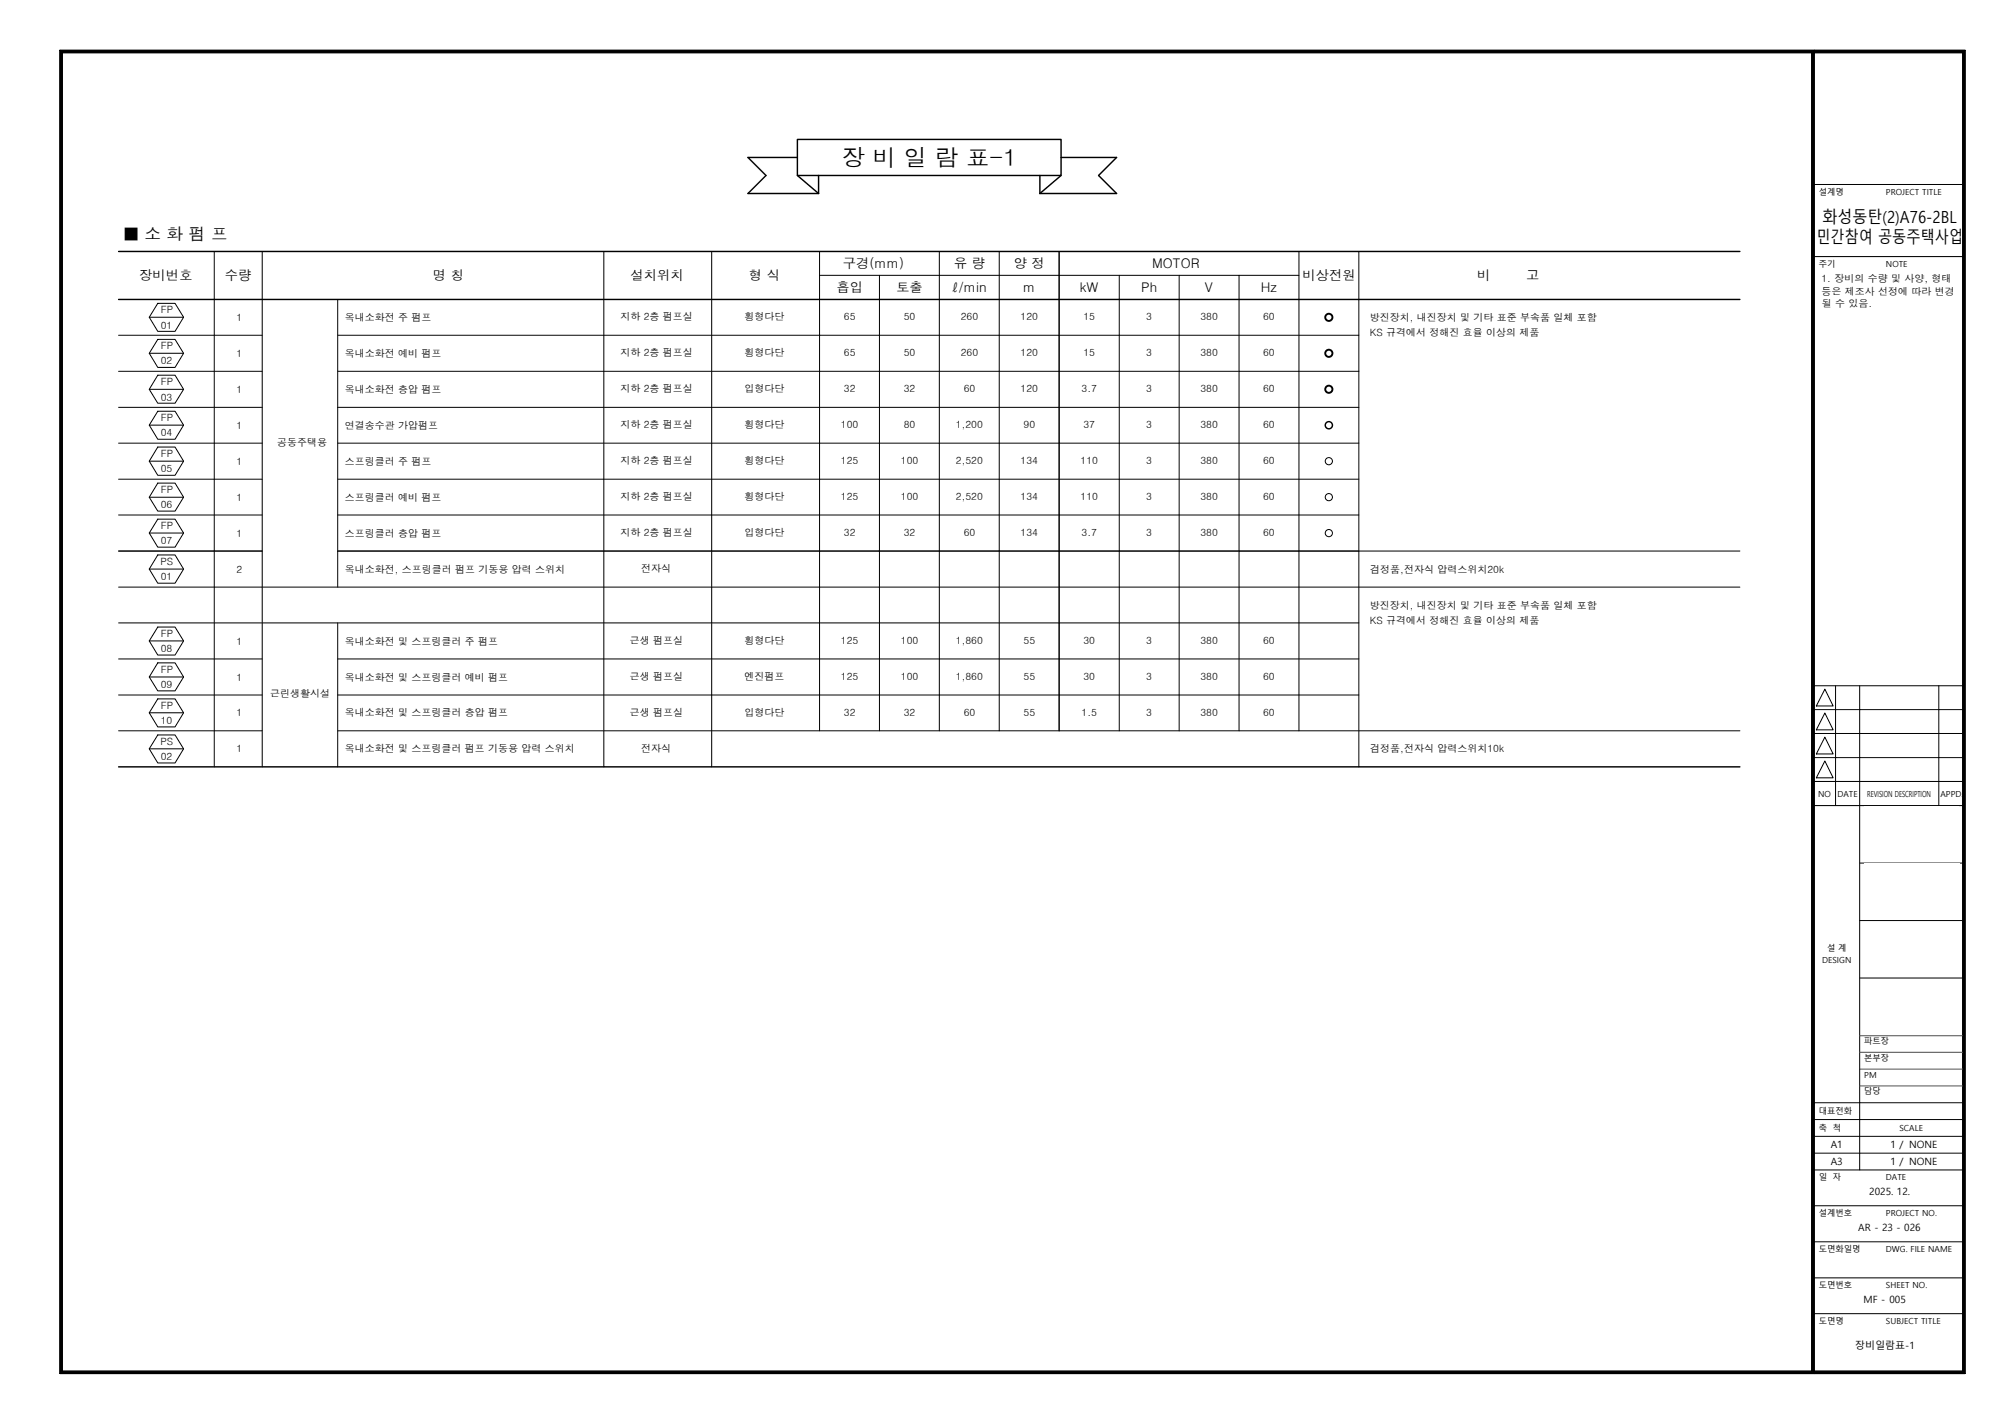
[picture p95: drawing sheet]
<svg xmlns="http://www.w3.org/2000/svg" width="420mm" height="297mm" viewBox="0 0 420 297" stroke-linecap="round" stroke-linejoin="round" font-family="sans-serif">
<defs><g id="words">
<text font-size="4.9" x="175.6" y="34.7">장 비 일 람 표-1</text>
<g font-size="3.5">
<text x="380.2" y="46.6">화성동탄(2)A76-2BL</text>
<text x="25.9" y="50">■ 소 화 펌 프</text>
<text x="379" y="50.6">민간참여 공동주택사업</text>
</g>
<g font-size="2.8">
<text x="29" y="58.4">장비번호</text>
<text x="46.9" y="58.4">수량</text>
<text x="90.3" y="58.4">명 칭</text>
<text x="131.6" y="58.4">설치위치</text>
<text x="156.3" y="58.4">형 식</text>
<text x="175.9" y="56">구경(mm)</text>
<text x="199" y="56">유 량</text>
<text x="211.5" y="56">양 정</text>
<text x="240.4" y="56">MOTOR</text>
<text x="271.7" y="58.4">비상전원</text>
<text x="308.2" y="58.4">비</text>
<text x="318.4" y="58.4">고</text>
<text x="174.5" y="60.9">흡입</text>
<text x="187" y="60.9">토출</text>
<text x="198.6" y="60.9">ℓ/min</text>
<text x="213.5" y="60.9">m</text>
<text x="225.3" y="60.9">kW</text>
<text x="238.1" y="60.9">Ph</text>
<text x="251.4" y="60.9">V</text>
<text x="263.1" y="60.9">Hz</text>
</g>
<g font-size="2.1">
<text x="380" y="58.7">1. 장비의 수량 및 사양, 형태</text>
<text x="33.5" y="65.3">FP</text>
<text x="380" y="61.4">등은 제조사 선정에 따라 변경</text>
<text x="380.1" y="64.1">될 수 있음.</text>
<text x="33.5" y="68.6">01</text>
<text x="49.4" y="66.9">1</text>
<text x="71.9" y="66.9">옥내소화전 주 펌프</text>
<text x="129.4" y="66.8">지하 2층 펌프실</text>
<text x="155.3" y="66.8">횡형다단</text>
<text x="176.1" y="66.8">65</text>
<text x="188.6" y="66.8">50</text>
<text x="200.5" y="66.8">260</text>
<text x="213" y="66.8">120</text>
<text x="226.1" y="66.8">15</text>
<text x="239.2" y="66.8">3</text>
<text x="250.4" y="66.8">380</text>
<text x="263.6" y="66.8">60</text>
<text x="285.8" y="66.9">방진장치, 내진장치 및 기타 표준 부속품 일체 포함</text>
<text x="285.8" y="70.1">KS 규격에서 정해진 효율 이상의 제품</text>
<text x="33.5" y="72.8">FP</text>
<text x="33.5" y="76">02</text>
<text x="49.4" y="74.4">1</text>
<text x="71.9" y="74.4">옥내소화전 예비 펌프</text>
<text x="129.4" y="74.3">지하 2층 펌프실</text>
<text x="155.3" y="74.3">횡형다단</text>
<text x="176.1" y="74.3">65</text>
<text x="188.6" y="74.3">50</text>
<text x="200.5" y="74.3">260</text>
<text x="213" y="74.3">120</text>
<text x="226.1" y="74.3">15</text>
<text x="239.2" y="74.3">3</text>
<text x="250.4" y="74.3">380</text>
<text x="263.6" y="74.3">60</text>
<text x="33.5" y="80.3">FP</text>
<text x="33.5" y="83.5">03</text>
<text x="49.4" y="82">1</text>
<text x="71.9" y="82">옥내소화전 충압 펌프</text>
<text x="129.4" y="81.8">지하 2층 펌프실</text>
<text x="155.3" y="81.8">입형다단</text>
<text x="176.1" y="81.8">32</text>
<text x="188.6" y="81.8">32</text>
<text x="201.1" y="81.8">60</text>
<text x="213" y="81.8">120</text>
<text x="225.7" y="81.8">3.7</text>
<text x="239.2" y="81.8">3</text>
<text x="250.4" y="81.8">380</text>
<text x="263.6" y="81.8">60</text>
<text x="33.5" y="87.8">FP</text>
<text x="49.4" y="89.4">1</text>
<text x="71.9" y="89.4">연결송수관 가압펌프</text>
<text x="129.4" y="89.3">지하 2층 펌프실</text>
<text x="155.3" y="89.3">횡형다단</text>
<text x="175.5" y="89.3">100</text>
<text x="188.6" y="89.3">80</text>
<text x="199.4" y="89.3">1,200</text>
<text x="213.6" y="89.3">90</text>
<text x="226.1" y="89.3">37</text>
<text x="239.2" y="89.3">3</text>
<text x="250.4" y="89.3">380</text>
<text x="263.6" y="89.3">60</text>
<text x="33.5" y="91">04</text>
<text x="33.5" y="95.3">FP</text>
<text x="57.8" y="92.9">공동주택용</text>
<text x="33.5" y="98.5">05</text>
<text x="49.4" y="96.9">1</text>
<text x="71.9" y="96.9">스프링클러 주 펌프</text>
<text x="129.4" y="96.8">지하 2층 펌프실</text>
<text x="155.3" y="96.8">횡형다단</text>
<text x="175.5" y="96.8">125</text>
<text x="188" y="96.8">100</text>
<text x="199.4" y="96.8">2,520</text>
<text x="213" y="96.8">134</text>
<text x="225.5" y="96.8">110</text>
<text x="239.2" y="96.8">3</text>
<text x="250.4" y="96.8">380</text>
<text x="263.6" y="96.8">60</text>
<text x="33.5" y="102.8">FP</text>
<text x="33.5" y="106">06</text>
<text x="49.4" y="104.4">1</text>
<text x="71.9" y="104.4">스프링클러 예비 펌프</text>
<text x="129.4" y="104.3">지하 2층 펌프실</text>
<text x="155.3" y="104.3">횡형다단</text>
<text x="175.5" y="104.3">125</text>
<text x="188" y="104.3">100</text>
<text x="199.4" y="104.3">2,520</text>
<text x="213" y="104.3">134</text>
<text x="225.5" y="104.3">110</text>
<text x="239.2" y="104.3">3</text>
<text x="250.4" y="104.3">380</text>
<text x="263.6" y="104.3">60</text>
<text x="33.5" y="110.3">FP</text>
<text x="33.5" y="113.5">07</text>
<text x="49.4" y="111.9">1</text>
<text x="71.9" y="111.9">스프링클러 충압 펌프</text>
<text x="129.4" y="111.8">지하 2층 펌프실</text>
<text x="155.3" y="111.8">입형다단</text>
<text x="176.1" y="111.8">32</text>
<text x="188.6" y="111.8">32</text>
<text x="201.1" y="111.8">60</text>
<text x="213" y="111.8">134</text>
<text x="225.7" y="111.8">3.7</text>
<text x="239.2" y="111.8">3</text>
<text x="250.4" y="111.8">380</text>
<text x="263.6" y="111.8">60</text>
<text x="33.5" y="117.8">PS</text>
<text x="49.4" y="119.5">2</text>
<text x="71.9" y="119.5">옥내소화전, 스프링클러 펌프 기동용 압력 스위치</text>
<text x="133.8" y="119.3">전자식</text>
<text x="285.9" y="119.5">검정품,전자식 압력스위치20k</text>
<text x="33.5" y="121">01</text>
<text x="285.8" y="126.9">방진장치, 내진장치 및 기타 표준 부속품 일체 포함</text>
<text x="285.8" y="130.1">KS 규격에서 정해진 효율 이상의 제품</text>
<text x="33.5" y="132.8">FP</text>
<text x="33.5" y="136">08</text>
<text x="49.4" y="134.4">1</text>
<text x="71.9" y="134.4">옥내소화전 및 스프링클러 주 펌프</text>
<text x="131.4" y="134.3">근생 펌프실</text>
<text x="155.3" y="134.3">횡형다단</text>
<text x="175.5" y="134.3">125</text>
<text x="188" y="134.3">100</text>
<text x="199.4" y="134.3">1,860</text>
<text x="213.6" y="134.3">55</text>
<text x="226.1" y="134.3">30</text>
<text x="239.2" y="134.3">3</text>
<text x="250.4" y="134.3">380</text>
<text x="263.6" y="134.3">60</text>
<text x="33.5" y="140.3">FP</text>
<text x="33.5" y="143.5">09</text>
<text x="49.4" y="142">1</text>
<text x="71.9" y="142">옥내소화전 및 스프링클러 예비 펌프</text>
<text x="131.4" y="141.8">근생 펌프실</text>
<text x="155.3" y="141.8">엔진펌프</text>
<text x="175.5" y="141.8">125</text>
<text x="188" y="141.8">100</text>
<text x="199.4" y="141.8">1,860</text>
<text x="213.6" y="141.8">55</text>
<text x="226.1" y="141.8">30</text>
<text x="239.2" y="141.8">3</text>
<text x="250.4" y="141.8">380</text>
<text x="263.6" y="141.8">60</text>
<text x="33.5" y="147.8">FP</text>
<text x="49.4" y="149.4">1</text>
<text x="56.3" y="145.3">근린생활시설</text>
<text x="71.9" y="149.4">옥내소화전 및 스프링클러 충압 펌프</text>
<text x="131.4" y="149.3">근생 펌프실</text>
<text x="155.3" y="149.3">입형다단</text>
<text x="176.1" y="149.3">32</text>
<text x="188.6" y="149.3">32</text>
<text x="201.1" y="149.3">60</text>
<text x="213.6" y="149.3">55</text>
<text x="225.7" y="149.3">1.5</text>
<text x="239.2" y="149.3">3</text>
<text x="250.4" y="149.3">380</text>
<text x="263.6" y="149.3">60</text>
<text x="33.5" y="155.3">PS</text>
<text x="33.5" y="151.1">10</text>
<text x="33.5" y="158.5">02</text>
<text x="49.4" y="156.9">1</text>
<text x="71.9" y="156.9">옥내소화전 및 스프링클러 펌프 기동용 압력 스위치</text>
<text x="133.8" y="156.8">전자식</text>
<text x="285.9" y="156.9">검정품,전자식 압력스위치10k</text>
<text x="382" y="239.5">A1</text>
<text x="394.4" y="239.5">1 / NONE</text>
<text x="382" y="243">A3</text>
<text x="394.4" y="243">1 / NONE</text>
<text x="390" y="249.2">2025. 12.</text>
<text x="387.7" y="256.8">AR - 23 - 026</text>
<text x="388.8" y="271.8">MF - 005</text>
<text x="387.1" y="281.5">장비일람표-1</text>
</g>
<g font-size="1.7">
<text x="379.5" y="40.6">설계명</text>
<text x="393.5" y="40.6">PROJECT TITLE</text>
<text x="379.5" y="55.6">주기</text>
<text x="393.5" y="55.6">NOTE</text>
<text x="379.4" y="166.1">NO</text>
<text x="383.4" y="166.1">DATE</text>
<text x="389.6" y="166.1">REVISION DESCRIPTION</text>
<text x="404.9" y="166.1">APPD.</text>
<text x="380.2" y="200.8">DESIGN</text>
<text x="381.2" y="198.3">설 계</text>
<text x="389" y="221.3">본부장</text>
<text x="389" y="217.8">파트장</text>
<text x="389" y="224.8">PM</text>
<text x="379.5" y="232.4">대표전화</text>
<text x="389" y="228.3">담당</text>
<text x="379.5" y="235.9">축</text>
<text x="382.4" y="235.9">척</text>
<text x="396.3" y="235.9">SCALE</text>
<text x="379.5" y="246.1">일</text>
<text x="382.4" y="246.1">자</text>
<text x="393.5" y="246.1">DATE</text>
<text x="379.5" y="253.6">설계번호</text>
<text x="393.5" y="253.6">PROJECT NO.</text>
<text x="379.5" y="261.1">도면화일명</text>
<text x="393.5" y="261.1">DWG. FILE NAME</text>
<text x="379.5" y="268.6">도면번호</text>
<text x="393.5" y="268.6">SHEET NO.</text>
<text x="379.5" y="276.1">도면명</text>
<text x="393.5" y="276.1">SUBJECT TITLE</text>
</g>
</g></defs>
<!-- layer: 0 -->
<g fill="none" stroke="#000" stroke-width=".3">
<path d="M166.4 29.1h55v7.5h-55zM166.4 32.8h-10.3l3.7 3.8-3.7 3.8h14.7M166.4 36.6l4.4 3.8M170.8 36.6v3.8M217 36.6v3.8M221.4 32.8h11.6l-3.8 3.8 3.8 3.8h-16M221.4 36.6l-4.4 3.8"/>
<circle cx="277.3" cy="88.7" r=".75"/>
</g>
<!-- layer: FTABL -->
<path d="M24.7 52.4h338.3M24.7 62.5h338.3M24.7 159.9h338.3" fill="none" stroke="#000" stroke-width=".3"/>
<g fill="none" stroke="#000" stroke-width=".21">
<path d="M44.7 52.4v107.5M54.7 52.4v107.5M126 52.4v107.5M148.5 52.4v107.5M171 57.4h100M171 52.4v100M183.5 57.4v95M196 52.4v100M208.5 52.4v100M221 52.4v100M233.5 57.4v95M246 57.4v95"/>
<path d="M258.5 57.4v95M271 52.4v100M283.5 52.4v107.5M24.7 69.9h30M24.7 77.4h30M70.5 69.9h213M70.5 77.4h213M70.5 62.5v60M24.7 85h30M24.7 92.4h30M24.7 99.9h30M70.5 85h213"/>
<path d="M70.5 92.4h213M70.5 99.9h213M24.7 107.4h30M24.7 114.9h30M70.5 107.4h213M70.5 114.9h292.5M24.7 129.9h258.8M24.7 137.4h30M24.7 122.5h338.3M70.5 137.4h213M70.5 129.9v30M24.7 152.4h30"/>
<path d="M24.7 145h30M70.5 152.4h292.5M70.5 145h213"/>
</g>
<!-- layer: FSYMB -->
<path d="M31.1 66.2h7.2M31.1 73.7h7.2M31.1 81.2h7.2M31.1 88.7h7.2M31.1 96.2h7.2M31.1 103.7h7.2M31.1 111.2h7.2M31.1 118.7h7.2M31.1 133.7h7.2M31.1 156.2h7.2M31.1 141.2h7.2M31.1 148.7h7.2" fill="none" stroke="#000" stroke-width=".21"/>
<!-- layer: 0 -->
<g fill="none" stroke="#000" stroke-width=".21">
<path d="M32.9 63.3h3.6l1.8 2.9-1.8 2.9h-3.6l-1.8-2.9zM32.9 70.8h3.6l1.8 2.9-1.8 2.9h-3.6l-1.8-2.9zM32.9 78.3h3.6l1.8 2.9-1.8 2.9h-3.6l-1.8-2.9zM32.9 85.8h3.6l1.8 2.9-1.8 2.9h-3.6l-1.8-2.9zM32.9 93.2h3.6l1.8 3-1.8 2.9h-3.6l-1.8-2.9zM32.9 100.8h3.6l1.8 2.9-1.8 2.9h-3.6l-1.8-2.9zM32.9 108.3h3.6l1.8 2.9-1.8 2.9h-3.6l-1.8-2.9zM32.9 115.7h3.6l1.8 3-1.8 2.9h-3.6l-1.8-2.9zM32.9 130.8h3.6l1.8 2.9-1.8 2.9h-3.6l-1.8-2.9zM32.9 138.3h3.6l1.8 2.9-1.8 2.9h-3.6l-1.8-2.9zM32.9 153.3h3.6l1.8 2.9-1.8 2.9h-3.6l-1.8-2.9zM32.9 145.8h3.6l1.8 2.9-1.8 2.9h-3.6l-1.8-2.9z"/>
<circle cx="277.3" cy="96.2" r=".75"/>
<circle cx="277.3" cy="103.7" r=".75"/>
<circle cx="277.3" cy="111.2" r=".75"/>
</g>
<g fill="none" stroke="#000" stroke-width=".4">
<circle cx="277.3" cy="73.7" r=".75"/>
<circle cx="277.3" cy="66.2" r=".75"/>
<circle cx="277.3" cy="81.2" r=".75"/>
</g>
<!-- layer: XR_FORM|A-SHEET -->
<g fill="none" stroke="#000" stroke-width=".21">
<path d="M12.5 10.5h366v276h-366zM12.5 10.5l.5 .5v275l-.5 .5zM12.5 10.5h366l-.5 .5h-365zM13 11h365v275h-365zM378 11l.5-.5v276l-.5-.5zM378.5 11h31v275h-31zM378.5 10.5h31.5v276h-31.5M378.5 10.5h31.5l-.5 .5h-31zM409.5 11l.5-.5v276l-.5-.5zM378.5 38.5h31M378.5 53.5h31M378.5 143h31"/>
<path d="M378.5 148h31M378.5 153h31M378.5 158h31M380.7 158.7l1.8 3.5h-3.5zM380.7 153.7l1.8 3.5h-3.5zM380.7 148.7l1.8 3.5h-3.5zM380.7 143.7l1.8 3.5h-3.5zM383 143v25M388 143v101M404.5 143v25M378.5 163h31M378.5 168h31"/>
<path d="M388 192h21.5M388 180h21.5M407.6 197.4l.5-.1 .2 .4h-.7l.3 .3 .4-.1a.44 .44 0 0 1-.6 .2 .44 .44 0 0 1-.1-.7zM388 204h21.5M378.5 233.5h31M378.5 237h31M378.5 230h31M378.5 244h31M378.5 251.5h31M378.5 259h31M378.5 240.5h31M378.5 266.5h31"/>
<path d="M378.5 274h31M12.5 286.5l.5-.5h365l.5 .5zM378.5 286h31l.5 .5h-31.5z"/>
</g>
<path d="M12.5 10.5l.5 .5v275l-.5 .5zM12.5 10.5h366l-.5 .5h-365zM378.5 10.5h31.5l-.5 .5h-31zM12.5 286.5l.5-.5h365l.5 .5zM378 11l.5-.5v276l-.5-.5zM378.5 286h31l.5 .5h-31.5zM409.5 11l.5-.5v276l-.5-.5z" fill="#000"/>
<path d="M388 219.5h21.5M388 216h21.5M388 223h21.5M388 226.5h21.5" fill="none" stroke="#4d4d4d" stroke-width=".21"/>
<!-- layer: XR_FORM|BAUMCNC CI -->
<g fill="none" stroke="#82b4e1" stroke-width=".25">
<path d="M406.4 171.9h.6M406.4 172h.6M406.4 173.7h.6M406.5 171.9h.7M406.5 173.7h.5M406.5 173.8h.7M406.5 171.8h1.5M406.5 173.8h1.5M406.6 171.8h1.3M406.6 173.9h1.3M406.7 171.7h1.2M406.7 173.9h1.2"/>
<path d="M406.7 171.7h1.1M406.8 174h1M406.8 171.6h.9M406.9 174h.8M407 171.6h.5M407.1 174.1h.4M407.3 171.9h.7M407.4 173.8h.7M407.5 171.9h.6M407.5 173.7h.6M407.6 172h.5M407.6 173.7h.5"/>
<path d="M407.6 172h.6M407.6 173.6h.6M407.7 172.1h.5M407.7 173.5h.5M407.7 173.6h.5M407.7 172.2h.5M407.7 172.2h.6M407.7 172.3h.6M407.7 173.4h.6M407.8 172.3h.5M407.8 172.4h.5M407.8 172.5h.4"/>
<path d="M407.8 172.6h.3M407.8 173.1h.4M407.8 173.1h.5M407.8 173.2h.5M407.8 173.3h.5M407.8 173h.4"/>
</g>
<g fill="none" stroke="#3a76bc" stroke-width=".25">
<path d="M389.8 171.8h1.8M389.8 171.9h1.8M389.8 171.9h1.9M389.8 172h1.9M389.8 172h.5M389.8 172.1h.5M389.8 172.2h.5M389.8 172.3h.5M389.8 172.4h.5M389.8 172.5h.5M389.8 172.6h.5M389.8 172.7h1.8"/>
<path d="M389.8 172.8h1.9M389.8 172.9h2M389.8 173h.5M389.8 173.1h.5M389.8 173.2h.5M389.8 173.3h.5M389.8 173.4h.5M389.8 173.5h.5M389.8 173.6h.5M389.8 173.7h.5M389.8 173.7h2M389.8 173.8h1.9"/>
<path d="M389.8 173.9h1.8M389.8 174h1.7M389.8 174h1.5M389.8 171.7h1.7M389.8 171.8h1.7M389.9 171.7h1.5M390 171.6h1.2"/>
</g>
<g fill="#fff">
<path d="M350.6 273.3h26v11.5h-26z"/>
<path d="M392.5 230.7h13.1v2.3h-13.1z"/>
<path d="M395.7 226.7h10.1v2.7h-10.1z"/>
<path d="M394.9 223.3h10.8v2.8h-10.8z"/>
<path d="M397.2 219.9h9.5v2.7h-9.5z"/>
<path d="M397 216.5h9.2v2.6h-9.2z"/>
<path d="M388.7 204.3h15.9v9.7h-15.9z"/>
<path d="M388.8 192.4h19.7v10.9h-19.7z"/>
<path d="M388.9 180.2h19.9v10.4h-19.9z"/>
<path d="M389 168.1h19.7v11.7h-19.7z"/>
<path d="M392.5 230.6h12.7v2.1h-12.7z"/>
</g>
<use href="#words"/>
</svg>
